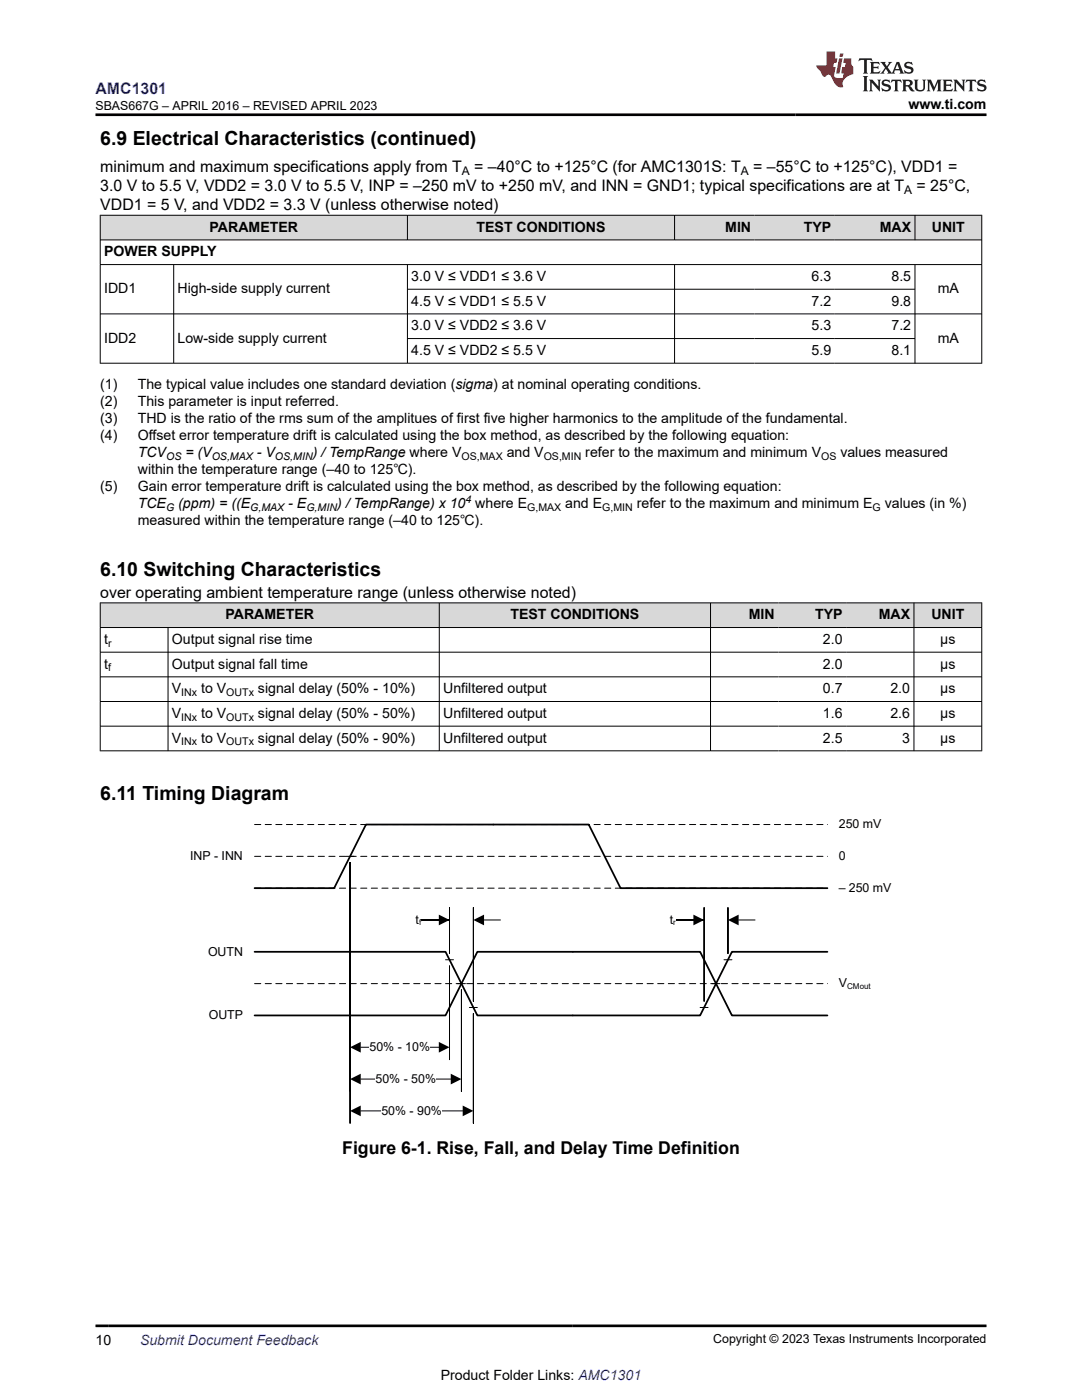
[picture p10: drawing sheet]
<svg xmlns="http://www.w3.org/2000/svg" width="216mm" height="279mm" viewBox="0 0 216 279" stroke-linecap="round" stroke-linejoin="round" font-family="sans-serif">
<defs><g id="words">
<g font-size="3.9">
<text x="20" y="28.8">6.9 Electrical Characteristics (continued)</text>
<text x="20" y="114.9">6.10 Switching Characteristics</text>
<text x="20" y="159.6">6.11 Timing Diagram</text>
</g>
<text font-size="3.5" x="68.3" y="230.3">Figure 6-1. Rise, Fall, and Delay Time Definition</text>
<text font-size="3.2" fill="#00f" x="19" y="18.7">AMC1301</text>
<g font-size="3.2">
<text x="20" y="34.3">minimum and maximum specifications apply from T</text>
<text x="94.6" y="34.3">= –40°C to +125°C (for AMC1301S: T</text>
<text x="150.3" y="34.3">= –55°C to +125°C), VDD1 =</text>
<text x="20" y="38.1">3.0 V to 5.5 V, VDD2 = 3.0 V to 5.5 V, INP = –250 mV to +250 mV, and INN = GND1; typical specifications are at T</text>
<text x="20" y="41.9">VDD1 = 5 V, and VDD2 = 3.3 V (unless otherwise noted)</text>
<text x="182.9" y="38.1">= 25°C,</text>
<text x="20" y="119.3">over operating ambient temperature range (unless otherwise noted)</text>
</g>
<g font-size="2.8">
<text x="181.3" y="21.8">www.ti.com</text>
<text x="41.8" y="46.2">PARAMETER</text>
<text x="95.1" y="46.2">TEST CONDITIONS</text>
<text x="144.7" y="46.2">MIN</text>
<text x="160.4" y="46.2">TYP</text>
<text x="175.5" y="46.2">MAX</text>
<text x="185.9" y="46.2">UNIT</text>
<text x="20.8" y="51.2">POWER SUPPLY</text>
<text x="20.8" y="58.5">IDD1</text>
<text x="35.4" y="58.5">High-side supply current</text>
<text x="82.1" y="56.1">3.0 V ≤ VDD1 ≤ 3.6 V</text>
<text x="162" y="56.1">6.3</text>
<text x="177.9" y="56.1">8.5</text>
<text x="187.1" y="58.5">mA</text>
<text x="82.1" y="61">4.5 V ≤ VDD1 ≤ 5.5 V</text>
<text x="82.1" y="65.9">3.0 V ≤ VDD2 ≤ 3.6 V</text>
<text x="162" y="61">7.2</text>
<text x="162" y="65.9">5.3</text>
<text x="177.9" y="61">9.8</text>
<text x="177.9" y="65.9">7.2</text>
<text x="20.8" y="68.4">IDD2</text>
<text x="35.4" y="68.4">Low-side supply current</text>
<text x="82.1" y="70.8">4.5 V ≤ VDD2 ≤ 5.5 V</text>
<text x="162" y="70.8">5.9</text>
<text x="177.9" y="70.8">8.1</text>
<text x="187.1" y="68.4">mA</text>
<text x="20" y="77.6">(1)</text>
<text x="27.5" y="77.6">The typical value includes one standard deviation (sigma) at nominal operating conditions.</text>
<text x="20" y="81">(2)</text>
<text x="27.5" y="81">This parameter is input referred.</text>
<text x="20" y="84.4">(3)</text>
<text x="20" y="87.8">(4)</text>
<text x="27.5" y="84.4">THD is the ratio of the rms sum of the amplitues of first five higher harmonics to the amplitude of the fundamental.</text>
<text x="27.5" y="87.8">Offset error temperature drift is calculated using the box method, as described by the following equation:</text>
<text x="27.5" y="91.2">TCV</text>
<text x="27.5" y="94.6">within the temperature range (–40 to 125℃).</text>
<text x="37" y="91.2">= (V</text>
<text x="51.3" y="91.2">- V</text>
<text x="62.4" y="91.2">) / TempRange where V</text>
<text x="101.1" y="91.2">and V</text>
<text x="116.8" y="91.2">refer to the maximum and minimum V</text>
<text x="167.7" y="91.2">values measured</text>
<text x="20" y="98">(5)</text>
<text x="27.5" y="98">Gain error temperature drift is calculated using the box method, as described by the following equation:</text>
<text x="27.5" y="101.3">TCE</text>
<text x="35.6" y="101.3">(ppm) = ((E</text>
<text x="57.5" y="101.3">- E</text>
<text x="67.2" y="101.3">) / TempRange) x 10 where E</text>
<text x="112.8" y="101.3">and E</text>
<text x="127.1" y="101.3">refer to the maximum and minimum E</text>
<text x="176.5" y="101.3">values (in %)</text>
<text x="27.5" y="104.7">measured within the temperature range (–40 to 125℃).</text>
<text x="45" y="123.6">PARAMETER</text>
<text x="101.9" y="123.6">TEST CONDITIONS</text>
<text x="149.4" y="123.6">MIN</text>
<text x="162.6" y="123.6">TYP</text>
<text x="175.3" y="123.6">MAX</text>
<text x="185.8" y="123.6">UNIT</text>
<text x="20.8" y="128.5">t</text>
<text x="34.3" y="128.5">Output signal rise time</text>
<text x="164.2" y="128.5">2.0</text>
<text x="187.6" y="128.5">µs</text>
<text x="20.8" y="133.4">t</text>
<text x="34.3" y="133.4">Output signal fall time</text>
<text x="164.2" y="133.4">2.0</text>
<text x="187.6" y="133.4">µs</text>
<text x="34.3" y="138.4">V</text>
<text x="34.3" y="143.3">V</text>
<text x="40.1" y="138.4">to V</text>
<text x="40.1" y="143.3">to V</text>
<text x="51.5" y="138.4">signal delay (50% - 10%)</text>
<text x="51.5" y="143.3">signal delay (50% - 50%)</text>
<text x="88.4" y="138.4">Unfiltered output</text>
<text x="88.4" y="143.3">Unfiltered output</text>
<text x="164.2" y="138.4">0.7</text>
<text x="164.2" y="143.3">1.6</text>
<text x="177.7" y="138.4">2.0</text>
<text x="177.7" y="143.3">2.6</text>
<text x="187.6" y="138.4">µs</text>
<text x="187.6" y="143.3">µs</text>
<text x="34.3" y="148.2">V</text>
<text x="40.1" y="148.2">to V</text>
<text x="51.5" y="148.2">signal delay (50% - 90%)</text>
<text x="88.4" y="148.2">Unfiltered output</text>
<text x="164.2" y="148.2">2.5</text>
<text x="180" y="148.2">3</text>
<text x="187.6" y="148.2">µs</text>
<text x="19" y="268.4">10</text>
<text x="87.9" y="275.3">Product Folder Links: AMC1301</text>
</g>
<text font-size="2.8" fill="#00f" x="27.9" y="268.4">Submit Document Feedback</text>
<g font-size="2.5">
<text x="19" y="21.9">SBAS667G – APRIL 2016 – REVISED APRIL 2023</text>
<text x="167.4" y="165.3">250 mV</text>
<text x="37.9" y="171.6">INP - INN</text>
<text x="167.4" y="171.6">0</text>
<text x="167.4" y="178">– 250 mV</text>
<text x="82.9" y="184.3">t</text>
<text x="133.6" y="184.3">t</text>
<text x="41.5" y="190.7">OUTN</text>
<text x="167.4" y="197">V</text>
<text x="41.6" y="203.4">OUTP</text>
<text x="73.7" y="209.7">50% - 10%</text>
<text x="74.9" y="216.1">50% - 50%</text>
<text x="76.1" y="222.4">50% - 90%</text>
<text x="142.3" y="268.1">Copyright © 2023 Texas Instruments Incorporated</text>
</g>
<g font-size="2.4">
<text x="92.2" y="34.9">A</text>
<text x="147.8" y="34.9">A</text>
<text x="180.4" y="38.7">A</text>
</g>
<g font-size="2.1">
<text x="33.1" y="91.8">OS</text>
<text x="42.2" y="91.8">OS,MAX</text>
<text x="54.9" y="91.8">OS,MIN</text>
<text x="92.1" y="91.8">OS,MAX</text>
<text x="108.5" y="91.8">OS,MIN</text>
<text x="163.8" y="91.8">OS</text>
<text x="33.1" y="101.9">G</text>
<text x="49.9" y="101.9">G,MAX</text>
<text x="61.1" y="101.9">G,MIN</text>
<text x="92.9" y="100.4">4</text>
<text x="105.2" y="101.9">G,MAX</text>
<text x="120.2" y="101.9">G,MIN</text>
<text x="174.1" y="101.9">G</text>
<text x="21.6" y="129.1">r</text>
<text x="21.6" y="134">f</text>
<text x="36.2" y="138.9">INx</text>
<text x="36.2" y="143.8">INx</text>
<text x="45.2" y="138.9">OUTx</text>
<text x="45.2" y="143.8">OUTx</text>
<text x="36.2" y="148.8">INx</text>
<text x="45.2" y="148.8">OUTx</text>
</g>
<g font-size="1.6">
<text x="83.6" y="184.7">f</text>
<text x="134.3" y="184.7">r</text>
<text x="169" y="197.4">CMout</text>
</g>
</g></defs>
<g fill="#d8d8d8">
<path d="M20 43h175.9v4.9h-175.9z" fill-rule="evenodd"/>
<path d="M20.1 43h61.1v4.8h-61.1z" fill-rule="evenodd"/>
<path d="M81.4 43h53.1v4.8h-53.1z" fill-rule="evenodd"/>
<path d="M134.7 43h15.9v4.8h-15.9z" fill-rule="evenodd"/>
<path d="M150.6 43h16v4.8h-16z" fill-rule="evenodd"/>
<path d="M166.6 43h15.9v4.8h-15.9z" fill-rule="evenodd"/>
<path d="M182.6 43h13.2v4.8h-13.2z" fill-rule="evenodd"/>
</g>
<g fill="none" stroke="#000" stroke-width=".2">
<path d="M19.9 43h176.1M19.9 47.9h176.1M19.9 52.8h176.1M20 42.9v29.6M34.7 52.8v19.7M81.3 42.9v5M81.3 52.8v19.7M81.3 57.7h101.3M134.6 42.9v5M134.6 52.8v19.7M182.6 42.9v5M182.6 52.8v19.7"/>
<path d="M195.9 42.9v29.6M19.9 62.6h176.1M19.9 72.5h176.1M81.3 67.6h101.3"/>
</g>
<g fill="#d8d8d8">
<path d="M20 120.3h175.9v4.9h-175.9z" fill-rule="evenodd"/>
<path d="M20.1 120.4h67.5v4.8h-67.5z" fill-rule="evenodd"/>
<path d="M87.7 120.4h54v4.8h-54z" fill-rule="evenodd"/>
<path d="M141.8 120.4h13.5v4.8h-13.5z" fill-rule="evenodd"/>
<path d="M155.3 120.4h13.5v4.8h-13.5z" fill-rule="evenodd"/>
<path d="M168.8 120.4h13.5v4.8h-13.5z" fill-rule="evenodd"/>
<path d="M182.4 120.4h13.4v4.8h-13.4z" fill-rule="evenodd"/>
</g>
<g fill="none" stroke="#000" stroke-width=".2">
<path d="M19.9 120.3h176.1M19.9 125.2h176.1M19.9 130.2h176.1M19.9 135.1h176.1M19.9 140h176.1M20 120.3v29.6M33.5 125.2v24.7M87.7 120.3v29.6M141.8 120.3v29.6M182.4 120.3v29.6M195.9 120.3v29.6M19.9 144.9h176.1"/>
<path d="M19.9 149.8h176.1M69.8 211.5v-39.4v39.4M72 209h15.6M89.7 211.5v-18.7v18.7"/>
</g>
<path d="M50.8 164.6h114.3" fill="none" stroke="#000" stroke-width=".2" stroke-dasharray="1.2 .9"/>
<path d="M69.8 209l2.2-1.1v2.2zM87.6 207.9l2.1 1.1-2.1 1.1z" fill="#000"/>
<path d="M73.7 207.5h12.1v3h-12.1z" fill-rule="evenodd" fill="#fff"/>
<path d="M83.5 183.6h6.2h-6.2M84.3 183.6h3.3M89.7 181.1v9.2v-9.2M94.5 181.1v18.7v-18.7M96.6 183.6h3.3" fill="none" stroke="#000" stroke-width=".2"/>
<path d="M87.6 182.5l2.1 1.1-2.1 1.1zM94.5 183.6l2.1-1.1v2.2z" fill="#000"/>
<path d="M82.9 182.1h1.2v3.1h-1.2z" fill-rule="evenodd" fill="#fff"/>
<path d="M88.9 191.5h1.6M69.8 217.8v-45.7v45.7M72 215.4h17.9M92.1 217.8v-20.3v20.3" fill="none" stroke="#000" stroke-width=".2"/>
<path d="M50.8 190h38.1l6.3 12.7h19.1" fill="none" stroke="#000" stroke-width=".35"/>
<path d="M69.8 215.4l2.2-1.1v2.1zM89.9 214.3l2.2 1.1-2.2 1z" fill="#000"/>
<path d="M74.9 213.9h12.1v2.9h-12.1z" fill-rule="evenodd" fill="#fff"/>
<path d="M69.8 224.2v-52.1v52.1M72 221.7h20.3M94.5 224.2v-21.9v21.9" fill="none" stroke="#000" stroke-width=".2"/>
<path d="M69.8 221.7l2.2-1.1v2.2zM92.3 220.6l2.2 1.1-2.2 1.1z" fill="#000"/>
<path d="M76.1 220.2h12.1v3h-12.1z" fill-rule="evenodd" fill="#fff"/>
<path d="M69.1 170.9h1.5M91.3 196.3h1.6M134.3 183.6h6.2h-6.2M135.1 183.6h3.3M140.5 181.1v18.7v-18.7M145.3 181.1v9.2v-9.2M147.4 183.6h3.3M93.7 201.1h1.5" fill="none" stroke="#000" stroke-width=".2"/>
<path d="M50.8 177.3h15.9l6.3-12.7h44.5l6.3 12.7h41.3M114.3 190h-19.1l-6.3 12.7h-38.1" fill="none" stroke="#000" stroke-width=".35"/>
<path d="M138.4 182.5l2.1 1.1-2.1 1.1zM145.3 183.6l2.1-1.1v2.2z" fill="#000"/>
<path d="M133.6 182.1h1.3v3.1h-1.3z" fill-rule="evenodd" fill="#fff"/>
<path d="M142.1 196.3h1.6M144.5 191.5h1.5M139.7 201.1h1.6" fill="none" stroke="#000" stroke-width=".2"/>
<path d="M114.3 190h25.4l6.3 12.7h19.1M165.1 190h-19.1l-6.3 12.7h-25.4" fill="none" stroke="#000" stroke-width=".35"/>
<path d="M50.8 170.9h114.3M50.8 177.3h114.3M50.8 196.3h114.3" fill="none" stroke="#000" stroke-width=".2" stroke-dasharray="1.2 .9"/>
<path d="M171.5 11.6l-.2 .6 .5-.2h.6v.1v2.2l-.2 .4h1l-.2-.4v-2.2v-.1h.5l.5 .2-.1-.6zM173.6 12.4l.2 .3v1.6l-.2 .4h1.9l.1-.6a1.08 1.08 0 0 1-1.3 .2v-.7h.6l.4 .2v-.7l-.4 .2h-.6v-.5l.2-.2a1 1 0 0 1 1 .3l-.1-.5zM175.7 12.4l.9 1.1-1 1.2h.9l-.2-.2 .5-.8 .4 .8-.2 .2h1.6l-.2-.2 .2-.5h.9l.1 .5-.1 .2h.9l-.2-.4-.8-1.9h-.5l-.9 2.1-.9-1.1 .9-1h-.8l.2 .2-.4 .6-.4-.6 .2-.2zM179 12.8l.4 1h-.7zM180.7 12.5a.65 .65 0 0 0-.2 .7 .65 .65 0 0 0 .6 .5l.6 .1 .1 .3a.79 .79 0 0 1-.7 .4 .79 .79 0 0 1-.7-.5l.1 .7 .2-.1a.93 .93 0 0 0 1.1 0 .93 .93 0 0 0 .4-.9 1.46 1.46 0 0 0-1.2-.6l-.1-.3a1.09 1.09 0 0 1 1.2 .2l-.2-.6-.1 .1-.5-.2zM172.2 15.2l.2 .4v2.2l-.2 .4h1l-.2-.4v-2.2l.2-.4zM173.4 15.9l.2 .4v1.5l-.2 .4h.8l-.3-.4 .1-1.3 1.6 1.8v-2l.2-.4h-.7l.1 .2 .1 1.1-1.2-1.3zM176.2 16a.65 .65 0 0 0-.2 .8 .65 .65 0 0 0 .6 .4l.6 .2 .1 .2a.79 .79 0 0 1-.7 .4 .79 .79 0 0 1-.7-.5l.1 .7 .2-.1a.93 .93 0 0 0 1.1 .1 .93 .93 0 0 0 .4-1 1.46 1.46 0 0 0-1.2-.5l-.1-.4a1.09 1.09 0 0 1 1.2 .2l-.1-.6-.2 .1-.5-.1zM177.9 15.9l-.1 .6a.63 .63 0 0 1 .8-.3v1.6l-.3 .4h1l-.2-.4v-1.6a.66 .66 0 0 1 .8 .3l-.1-.6zM180 15.9l.2 .4v1.5l-.2 .4h1l-.2-.2-.1-.7h.5l.1 .2a.79 .79 0 0 0 1.2 .6l-1-.9a.61 .61 0 0 0 .6-.6 .61 .61 0 0 0-.5-.7zM180.8 16.2h.1a.47 .47 0 0 1 .5 .1 .47 .47 0 0 1 .1 .5l-.1 .1-.7 .1zM182.3 15.9l.2 .2a2.27 2.27 0 0 0 .4 2 1.04 1.04 0 0 0 1.7-.7v-1.3l.2-.2h-.8l.2 .4v1.1a.6 .6 0 0 1-.6 .6 .6 .6 0 0 1-.6-.6v-1.1l.3-.4zM184.9 15.9l.2 .4v1.5l-.2 .4h.8l-.3-.4v-1.4l.9 1.9 .9-1.9v1.4l-.3 .4h1l-.2-.4v-1.5l.2-.4h-.8l-.7 1.5-.6-1.5zM188.1 15.9l.2 .4v1.5l-.2 .4h1.9l.1-.6a1.09 1.09 0 0 1-1.3 .2v-.7h.6l.4 .2v-.6l-.4 .2h-.6v-.6l.2-.1a1.01 1.01 0 0 1 1 .3l-.1-.6zM190.2 15.9l.3 .4v1.5l-.3 .4h.8l-.2-.4v-1.3l1.6 1.8v-2l.2-.4h-.7l.2 .2v1.1l-1.2-1.3zM192.8 15.9l-.1 .6a.63 .63 0 0 1 .8-.3v1.6l-.3 .4h1l-.2-.4v-1.6a.66 .66 0 0 1 .8 .3l-.1-.6zM195.2 16a.65 .65 0 0 0-.2 .8 .65 .65 0 0 0 .6 .4l.6 .2 .2 .2a.79 .79 0 0 1-.7 .4 .79 .79 0 0 1-.7-.5l.1 .7 .2-.1a.93 .93 0 0 0 1 .1 .93 .93 0 0 0 .5-1 1.46 1.46 0 0 0-1.3-.5v-.4a1.09 1.09 0 0 1 1.2 .2l-.2-.6-.2 .1-.5-.1z" fill="#231f20"/>
<path d="M164.9 10.3v2.7h-2l.1 .4 .8 1a.95 .95 0 0 0 1 .9 .59 .59 0 0 1 .5-.4 .59 .59 0 0 1 .5 .3l.4 .8a1.59 1.59 0 0 0 2.1 1.4 1.61 1.61 0 0 1 1-2.3l1-.3-.1-1.5a1.59 1.59 0 0 1-.3-1.7h-1.5l-.2 .9h.6l-.2 .9h-.5l-.2 .9v.3l.4 .1-.1 .9h-.7a.73 .73 0 0 1-1-.7l.3-1.5h-.5l.1-.9h.5l.2-.9h-.5v-1.3zM167.4 11.6l-.6 3.1h.7l.6-3.1zM167.6 10.7l-.1 .6h.7l.1-.6z" fill="#ed1c24"/>
<path d="M19 22.9h177.8M19 264.6h177.8" fill="none" stroke="#000" stroke-width=".53"/>
<use href="#words"/>
</svg>
